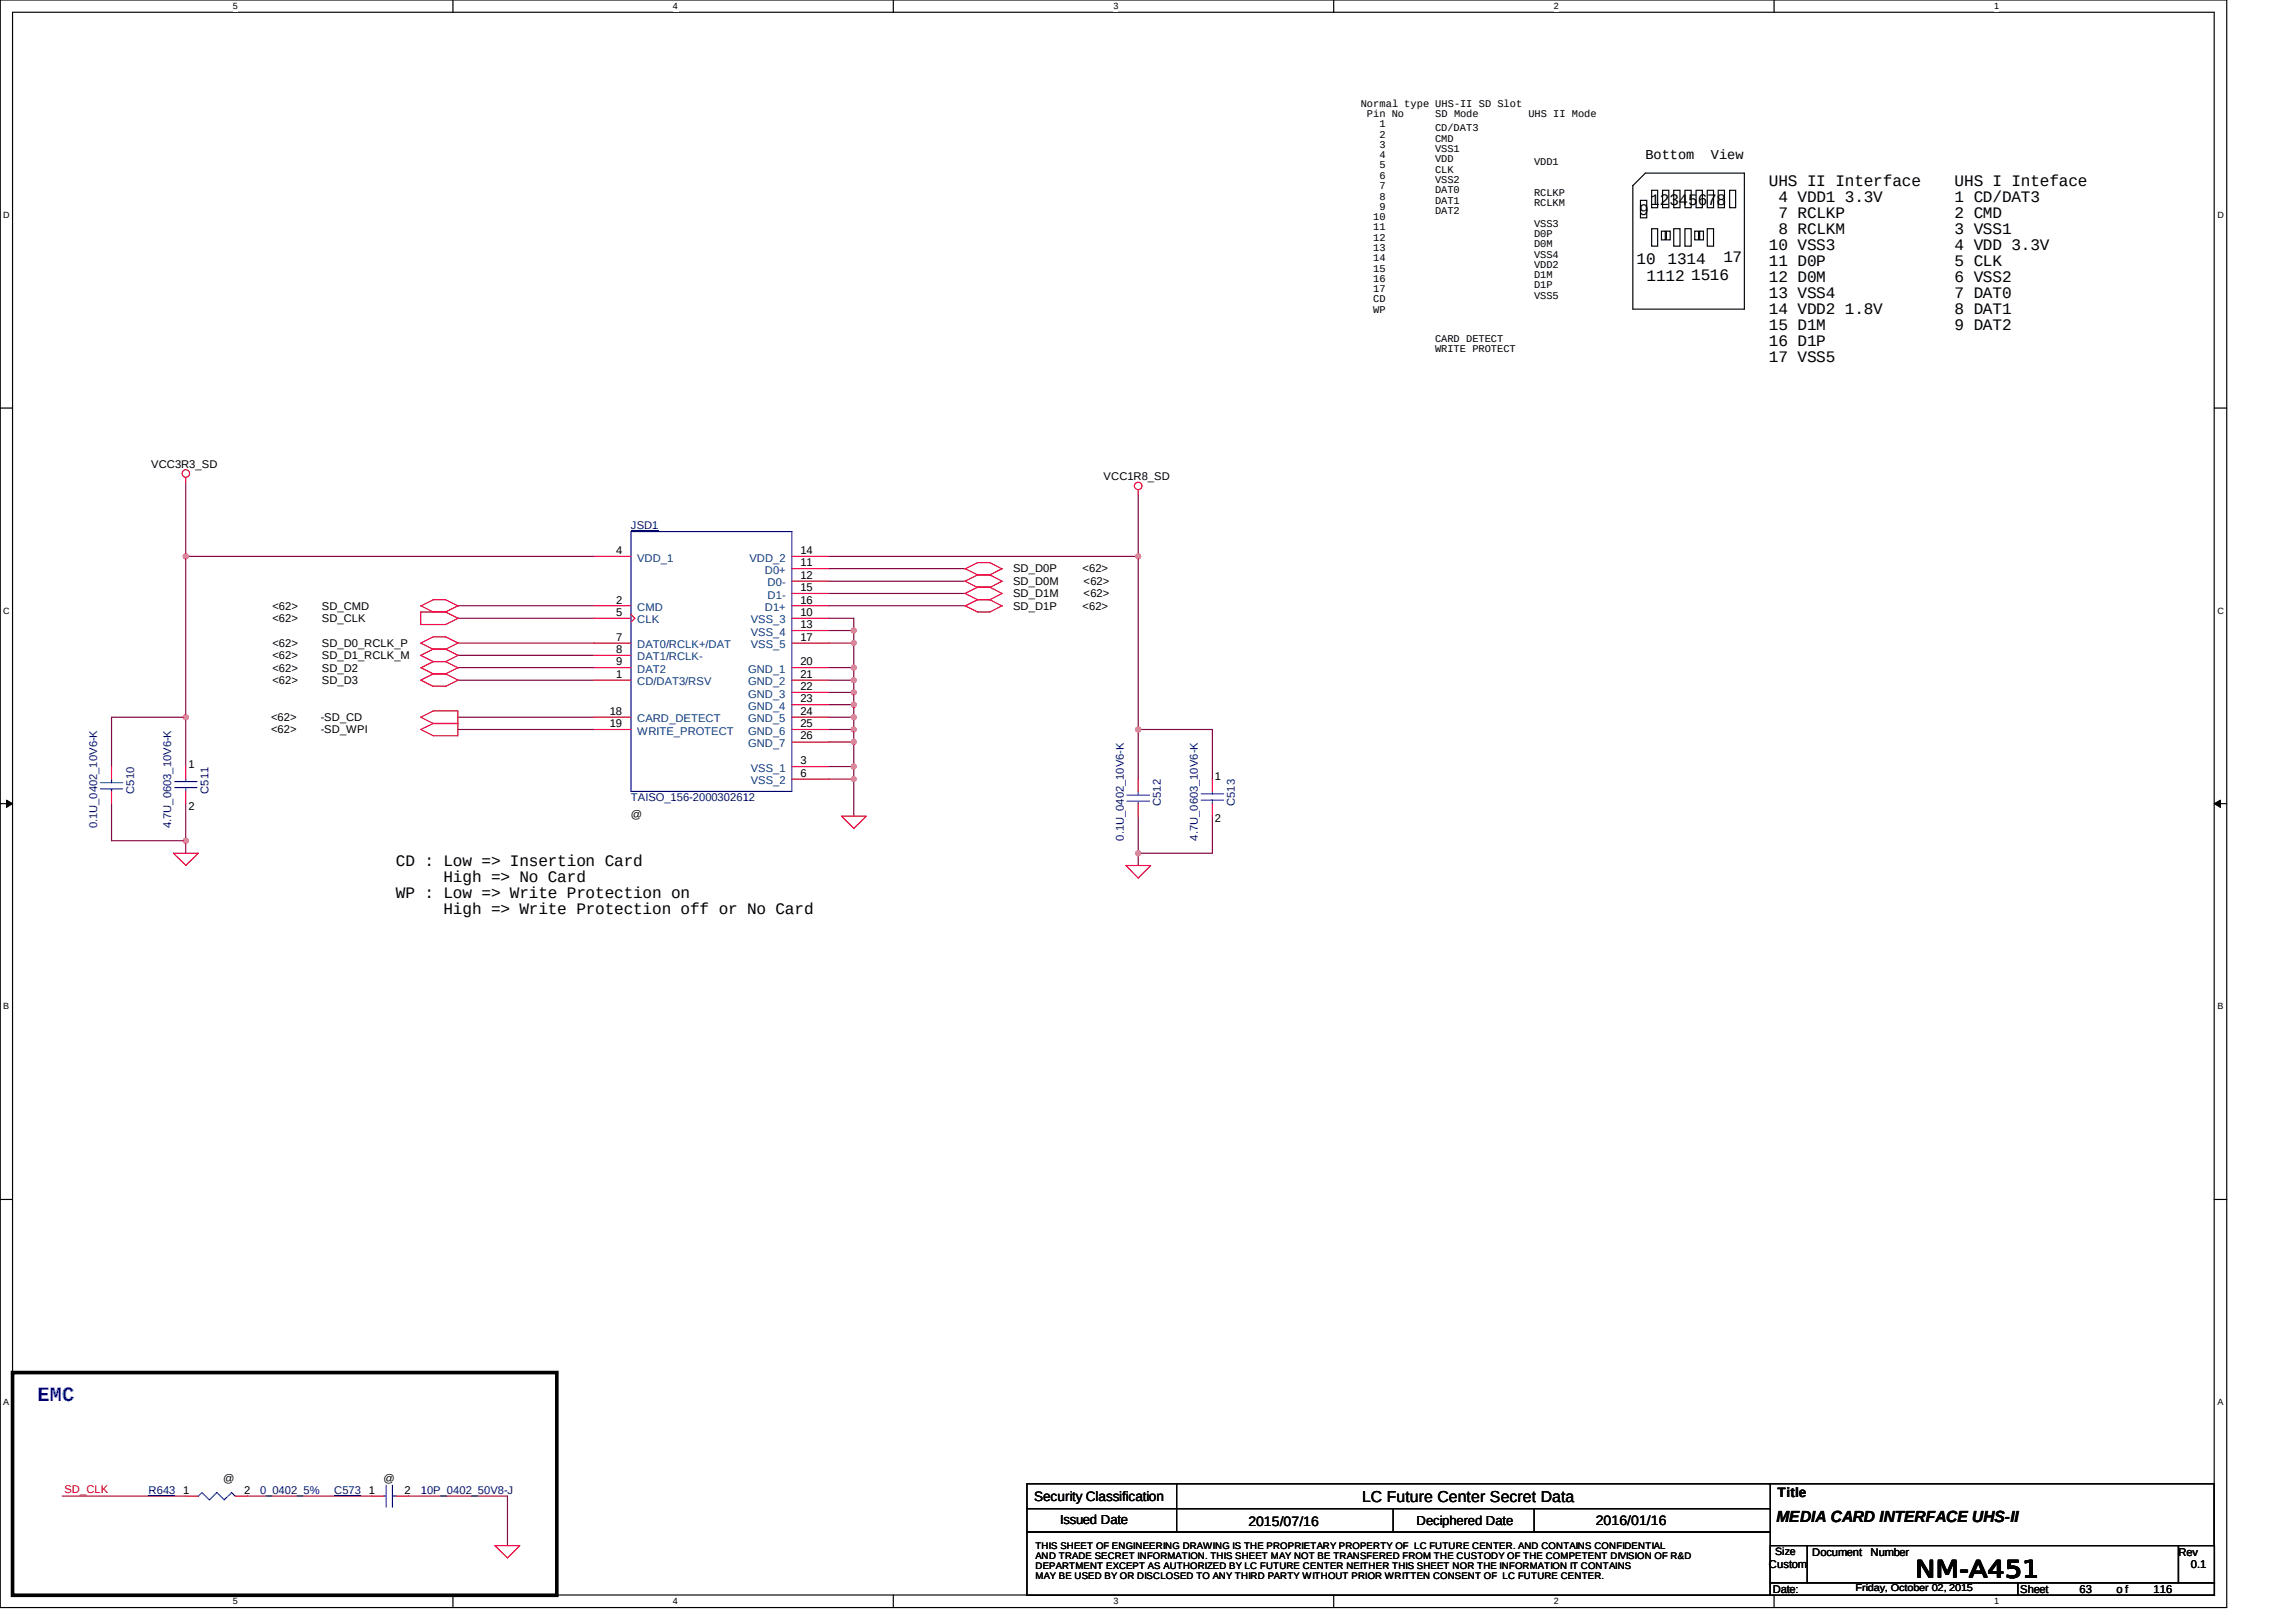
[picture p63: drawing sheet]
<svg xmlns="http://www.w3.org/2000/svg" width="297mm" height="210mm" viewBox="0 0 297 210" stroke-linecap="round" stroke-linejoin="round" font-family="sans-serif">
<defs><g id="words">
<text font-size="3" x="247.8" y="204.1">NM-A451</text>
<text font-size="2.6" fill="#00f" x="4.8" y="181.3">EMC</text>
<g font-size="2.1">
<text x="212.1" y="27.9">9</text>
<text x="213.5" y="26.6">12345678</text>
<text x="228.8" y="24">UHS II Interface</text>
<text x="230.1" y="26.1">4 VDD1 3.3V</text>
<text x="230.1" y="28.2">7 RCLKP</text>
<text x="252.9" y="24">UHS I Inteface</text>
<text x="252.9" y="26.1">1 CD/DAT3</text>
<text x="252.9" y="28.2">2 CMD</text>
<text x="211.7" y="34.1">10</text>
<text x="215.7" y="34.1">1314</text>
<text x="223" y="33.9">17</text>
<text x="228.8" y="32.3">10 VSS3</text>
<text x="228.8" y="34.4">11 D0P</text>
<text x="230.1" y="30.2">8 RCLKM</text>
<text x="252.9" y="30.2">3 VSS1</text>
<text x="252.9" y="32.3">4 VDD 3.3V</text>
<text x="252.9" y="34.4">5 CLK</text>
<text x="213" y="36.3">1112</text>
<text x="218.8" y="36.2">1516</text>
<text x="228.8" y="36.5">12 D0M</text>
<text x="228.8" y="38.6">13 VSS4</text>
<text x="228.8" y="40.6">14 VDD2 1.8V</text>
<text x="252.9" y="36.5">6 VSS2</text>
<text x="252.9" y="38.6">7 DAT0</text>
<text x="252.9" y="40.6">8 DAT1</text>
<text x="228.8" y="42.7">15 D1M</text>
<text x="228.8" y="44.8">16 D1P</text>
<text x="228.8" y="46.8">17 VSS5</text>
<text x="252.9" y="42.7">9 DAT2</text>
<text x="51.2" y="112">CD : Low =&gt; Insertion Card</text>
<text x="51.2" y="116.2">WP : Low =&gt; Write Protection on</text>
<text x="57.4" y="114.1">High =&gt; No Card</text>
<text x="57.4" y="118.3">High =&gt; Write Protection off or No Card</text>
<text x="229.8" y="196.9">MEDIA CARD INTERFACE UHS-II</text>
</g>
<text font-size="2" x="176.2" y="194.3">LC Future Center Secret Data</text>
<g font-size="1.8">
<text x="212.9" y="20.6">Bottom</text>
<text x="221.3" y="20.6">View</text>
<text x="133.8" y="194.2">Security Classification</text>
<text x="161.5" y="197.5">2015/07/16</text>
<text x="206.4" y="197.3">2016/01/16</text>
<text x="230" y="193.8">Title</text>
</g>
<g font-size="1.7">
<text x="137.2" y="197.2">Issued Date</text>
<text x="183.3" y="197.4">Deciphered Date</text>
</g>
<g font-size="1.4">
<text x="19.5" y="60.5">VCC3R3_SD</text>
<text x="142.8" y="62.1">VCC1R8_SD</text>
<text x="79.7" y="71.7">4</text>
<text x="103.6" y="71.7">14</text>
<text x="103.6" y="73.3">11</text>
<text x="103.6" y="74.9">12</text>
<text x="103.6" y="76.5">15</text>
<text x="131.1" y="74.1">SD_D0P</text>
<text x="131.1" y="75.7">SD_D0M</text>
<text x="131.1" y="77.3">SD_D1M</text>
<text x="140.1" y="74.1">&lt;62&gt;</text>
<text x="140.2" y="75.7">&lt;62&gt;</text>
<text x="140.2" y="77.3">&lt;62&gt;</text>
<text x="35.2" y="78.9">&lt;62&gt;</text>
<text x="35.2" y="80.5">&lt;62&gt;</text>
<text x="35.2" y="83.7">&lt;62&gt;</text>
<text x="41.6" y="78.9">SD_CMD</text>
<text x="41.6" y="80.5">SD_CLK</text>
<text x="41.6" y="83.7">SD_D0_RCLK_P</text>
<text x="79.7" y="78.1">2</text>
<text x="79.7" y="79.7">5</text>
<text x="79.7" y="82.9">7</text>
<text x="103.6" y="78.1">16</text>
<text x="103.6" y="79.7">10</text>
<text x="103.6" y="81.3">13</text>
<text x="103.6" y="82.9">17</text>
<text x="131.1" y="78.9">SD_D1P</text>
<text x="140.1" y="78.9">&lt;62&gt;</text>
<text x="35.2" y="85.3">&lt;62&gt;</text>
<text x="35.2" y="88.5">&lt;62&gt;</text>
<text x="35.2" y="86.9">&lt;62&gt;</text>
<text x="41.6" y="85.3">SD_D1_RCLK_M</text>
<text x="41.6" y="88.5">SD_D3</text>
<text x="41.6" y="86.9">SD_D2</text>
<text x="79.7" y="84.5">8</text>
<text x="79.7" y="86.1">9</text>
<text x="79.7" y="87.7">1</text>
<text x="103.6" y="86.1">20</text>
<text x="103.6" y="87.7">21</text>
<text x="103.6" y="89.3">22</text>
<text x="35.1" y="94.9">&lt;62&gt;</text>
<text x="35.1" y="93.3">&lt;62&gt;</text>
<text x="41.5" y="94.9">-SD_WPI</text>
<text x="41.5" y="93.3">-SD_CD</text>
<text x="78.9" y="92.5">18</text>
<text x="78.9" y="94.1">19</text>
<text x="103.6" y="90.9">23</text>
<text x="103.6" y="92.5">24</text>
<text x="103.6" y="94.1">25</text>
<text x="103.6" y="95.7">26</text>
<text x="24.4" y="99.4">1</text>
<text x="103.6" y="98.9">3</text>
<text x="103.6" y="100.5">6</text>
<text x="157.2" y="101">1</text>
<text x="24.4" y="104.8">2</text>
<text x="81.6" y="105.8">@</text>
<text x="157.2" y="106.4">2</text>
<text x="28.9" y="191.7">@</text>
<text x="49.6" y="191.7">@</text>
<text x="23.7" y="193.3">1</text>
<text x="31.6" y="193.3">2</text>
<text x="47.7" y="193.3">1</text>
<text x="52.4" y="193.3">2</text>
<text x="228.8" y="202.9">Custom</text>
<text x="229.7" y="201.3">Size</text>
<text x="234.5" y="201.3">Document</text>
<text x="242" y="201.3">Number</text>
<text x="281.8" y="201.3">Rev</text>
<text x="283.4" y="202.9">0.1</text>
<text x="229.3" y="206.1">Date:</text>
<text x="261.3" y="206.1">Sheet</text>
<text x="269" y="206.1">63</text>
<text x="273.8" y="206.1">o f</text>
<text x="278.6" y="206.1">116</text>
</g>
<g font-size="1.4" fill="#000080">
<text x="81.6" y="68.5">JSD1</text>
<text x="12.6" y="107.2" transform="rotate(-90 12.6 107.2)">0.1U_0402_10V6-K</text>
<text x="17.4" y="102.7" transform="rotate(-90 17.4 102.7)">C510</text>
<text x="22.2" y="107.2" transform="rotate(-90 22.2 107.2)">4.7U_0603_10V6-K</text>
<text x="27" y="102.7" transform="rotate(-90 27 102.7)">C511</text>
<text x="81.6" y="103.7">TAISO_156-2000302612</text>
<text x="150.2" y="104.3" transform="rotate(-90 150.2 104.3)">C512</text>
<text x="159.8" y="104.3" transform="rotate(-90 159.8 104.3)">C513</text>
<text x="145.4" y="108.8" transform="rotate(-90 145.4 108.8)">0.1U_0402_10V6-K</text>
<text x="155" y="108.8" transform="rotate(-90 155 108.8)">4.7U_0603_10V6-K</text>
<text x="19.2" y="193.3">R643</text>
<text x="33.7" y="193.3">0_0402_5%</text>
<text x="43.3" y="193.3">C573</text>
<text x="54.4" y="193.3">10P_0402_50V8-J</text>
</g>
<g font-size="1.4" fill="#004080">
<text x="82.4" y="72.7">VDD_1</text>
<text x="97" y="72.7">VDD_2</text>
<text x="99" y="74.3">D0+</text>
<text x="99.3" y="75.8">D0-</text>
<text x="99.3" y="77.5">D1-</text>
<text x="82.4" y="79.1">CMD</text>
<text x="82.4" y="80.6">CLK</text>
<text x="82.4" y="83.9">DAT0/RCLK+/DAT</text>
<text x="97.1" y="80.6">VSS_3</text>
<text x="97.1" y="82.3">VSS_4</text>
<text x="97.1" y="83.9">VSS_5</text>
<text x="99" y="79.1">D1+</text>
<text x="82.4" y="85.4">DAT1/RCLK-</text>
<text x="82.4" y="87.1">DAT2</text>
<text x="82.4" y="88.7">CD/DAT3/RSV</text>
<text x="96.8" y="87.1">GND_1</text>
<text x="96.8" y="88.7">GND_2</text>
<text x="82.4" y="93.5">CARD_DETECT</text>
<text x="82.4" y="95.1">WRITE_PROTECT</text>
<text x="96.8" y="90.3">GND_3</text>
<text x="96.8" y="91.9">GND_4</text>
<text x="96.8" y="93.5">GND_5</text>
<text x="96.8" y="95.1">GND_6</text>
<text x="96.8" y="96.7">GND_7</text>
<text x="97.1" y="99.9">VSS_1</text>
<text x="97.1" y="101.5">VSS_2</text>
</g>
<text font-size="1.4" fill="#f00" x="8.4" y="193.3">SD_CLK</text>
<g font-size="1.3">
<text x="176.1" y="13.8">Normal type UHS-II SD Slot</text>
<text x="176.8" y="15.1">Pin No</text>
<text x="178.5" y="16.5">1</text>
<text x="178.5" y="17.8">2</text>
<text x="185.7" y="17">CD/DAT3</text>
<text x="185.7" y="15.1">SD Mode</text>
<text x="197.7" y="15.1">UHS II Mode</text>
<text x="178.5" y="19.2">3</text>
<text x="178.5" y="20.5">4</text>
<text x="178.5" y="21.8">5</text>
<text x="178.5" y="23.1">6</text>
<text x="185.7" y="18.3">CMD</text>
<text x="185.7" y="19.7">VSS1</text>
<text x="185.7" y="21">VDD</text>
<text x="185.7" y="22.3">CLK</text>
<text x="185.7" y="23.7">VSS2</text>
<text x="198.5" y="21.3">VDD1</text>
<text x="177.7" y="28.5">10</text>
<text x="177.7" y="29.8">11</text>
<text x="178.5" y="24.5">7</text>
<text x="178.5" y="25.8">8</text>
<text x="178.5" y="27.1">9</text>
<text x="185.7" y="25">DAT0</text>
<text x="185.7" y="26.4">DAT1</text>
<text x="185.7" y="27.7">DAT2</text>
<text x="198.5" y="25.3">RCLKP</text>
<text x="198.5" y="26.6">RCLKM</text>
<text x="198.5" y="29.3">VSS3</text>
<text x="177.7" y="31.2">12</text>
<text x="177.7" y="32.5">13</text>
<text x="177.7" y="33.8">14</text>
<text x="177.7" y="35.1">15</text>
<text x="198.5" y="30.7">D0P</text>
<text x="198.5" y="32">D0M</text>
<text x="198.5" y="33.3">VSS4</text>
<text x="198.5" y="34.6">VDD2</text>
<text x="198.5" y="36">D1M</text>
<text x="177.7" y="36.5">16</text>
<text x="177.7" y="37.8">17</text>
<text x="177.7" y="39.1">CD</text>
<text x="177.7" y="40.5">WP</text>
<text x="198.5" y="37.3">D1P</text>
<text x="198.5" y="38.7">VSS5</text>
<text x="185.7" y="44.2">CARD DETECT</text>
<text x="185.7" y="45.5">WRITE PROTECT</text>
<text x="240.1" y="206">Friday, October 02, 2015</text>
</g>
<g font-size="1.2">
<text x="30.1" y="1.2">5</text>
<text x="87.1" y="1.2">4</text>
<text x="144" y="1.2">3</text>
<text x="201" y="1.2">2</text>
<text x="258" y="1.2">1</text>
<text x=".4" y="28.2">D</text>
<text x="286.9" y="28.2">D</text>
<text x=".4" y="79.4">C</text>
<text x="286.9" y="79.4">C</text>
<text x=".4" y="130.6">B</text>
<text x="286.9" y="130.6">B</text>
<text x=".4" y="181.8">A</text>
<text x="286.9" y="181.8">A</text>
<text x="134" y="200.5">THIS SHEET OF ENGINEERING DRAWING IS THE PROPRIETARY PROPERTY OF LC FUTURE CENTER. AND CONTAINS CONFIDENTIAL</text>
<text x="134" y="201.8">AND TRADE SECRET INFORMATION. THIS SHEET MAY NOT BE TRANSFERED FROM THE CUSTODY OF THE COMPETENT DIVISION OF R&amp;D</text>
<text x="134" y="203.1">DEPARTMENT EXCEPT AS AUTHORIZED BY LC FUTURE CENTER NEITHER THIS SHEET NOR THE INFORMATION IT CONTAINS</text>
<text x="30.1" y="207.6">5</text>
<text x="87.1" y="207.6">4</text>
<text x="134" y="204.4">MAY BE USED BY OR DISCLOSED TO ANY THIRD PARTY WITHOUT PRIOR WRITTEN CONSENT OF LC FUTURE CENTER.</text>
<text x="144" y="207.6">3</text>
<text x="201" y="207.6">2</text>
<text x="258" y="207.6">1</text>
</g>
</g></defs>
<path d="M0 0h288.1v208h-288.1zM1.6 1.6h284.9v204.8h-284.9z" fill="none" stroke="#000" stroke-width=".15"/>
<g fill="#fff">
<path d="M30.1 .1h.7v1.3h-.7z" fill-rule="evenodd"/>
<path d="M30.1 206.6h.7v1.3h-.7z" fill-rule="evenodd"/>
</g>
<path d="M58.6 0v1.6M58.6 206.4v1.6" fill="none" stroke="#000" stroke-width=".15"/>
<g fill="#fff">
<path d="M87.1 .1h.6v1.3h-.6z" fill-rule="evenodd"/>
<path d="M87.1 206.6h.6v1.3h-.6z" fill-rule="evenodd"/>
</g>
<path d="M115.6 0v1.6M115.6 206.4v1.6" fill="none" stroke="#000" stroke-width=".15"/>
<g fill="#fff">
<path d="M144 .1h.7v1.3h-.7z" fill-rule="evenodd"/>
<path d="M144 206.6h.7v1.3h-.7z" fill-rule="evenodd"/>
</g>
<path d="M172.5 0v1.6M172.5 206.4v1.6" fill="none" stroke="#000" stroke-width=".15"/>
<g fill="#fff">
<path d="M201 .1h.6v1.3h-.6z" fill-rule="evenodd"/>
<path d="M201 206.6h.6v1.3h-.6z" fill-rule="evenodd"/>
</g>
<path d="M229.5 0v1.6M229.5 206.4v1.6" fill="none" stroke="#000" stroke-width=".15"/>
<g fill="#fff">
<path d="M258 .1h.6v1.3h-.6z" fill-rule="evenodd"/>
<path d="M258 206.6h.6v1.3h-.6z" fill-rule="evenodd"/>
<path d="M.4 27.2h.9v1.3h-.9z" fill-rule="evenodd"/>
<path d="M286.9 27.2h.8v1.3h-.8z" fill-rule="evenodd"/>
<path d="M.4 78.4h.9v1.3h-.9z" fill-rule="evenodd"/>
<path d="M286.9 78.4h.8v1.3h-.8z" fill-rule="evenodd"/>
</g>
<path d="M0 52.8h1.6M286.5 52.8h1.6" fill="none" stroke="#000" stroke-width=".15"/>
<g fill="#fff">
<path d="M.4 129.6h.8v1.3h-.8z" fill-rule="evenodd"/>
<path d="M286.9 129.6h.8v1.3h-.8z" fill-rule="evenodd"/>
</g>
<path d="M0 104h1.6M286.5 104h1.6" fill="none" stroke="#000" stroke-width=".15"/>
<path d="M.8 103.5l.8 .5-.8 .5zM286.5 104l.8-.5v1z" fill="#000"/>
<path d="M.8 103.5l.8 .5-.8 .5zM286.5 104l.8-.5v1z" fill="none" stroke="#000" stroke-width=".13"/>
<g fill="#fff">
<path d="M.4 180.8h.8v1.3h-.8z" fill-rule="evenodd"/>
<path d="M286.9 180.8h.8v1.3h-.8z" fill-rule="evenodd"/>
</g>
<g fill="none" stroke="#000" stroke-width=".15">
<path d="M211.2 24v16h14.5v-17.6h-12.8l-1.7 1.6M212.2 25.9h.8v2.3h-.8zM213.7 24.6h.8v2.3h-.8zM213.7 29.6h.8v2.3h-.8zM214.9 29.9h.5v1.1h-.5zM215.1 24.6h.8v2.3h-.8zM215.6 29.9h.5v1.1h-.5zM216.5 24.6h.8v2.3h-.8zM216.5 29.6h.8v2.3h-.8zM218 29.6h.8v2.3h-.8zM218 24.6h.8v2.3h-.8zM219.3 29.9h.4v1.1h-.4z"/>
<path d="M219.4 24.6h.8v2.3h-.8zM219.9 29.9h.5v1.1h-.5zM220.9 29.6h.8v2.3h-.8zM220.9 24.6h.8v2.3h-.8zM222.3 24.6h.8v2.3h-.8zM223.8 24.6h.7v2.3h-.7zM0 155.2h1.6M286.5 155.2h1.6"/>
</g>
<path d="M1.6 177.6h70.4v28.8h-70.4z" fill="none" stroke="#000" stroke-width=".47"/>
<g fill="none" stroke="#800040" stroke-width=".15">
<path d="M24 62.4v9.6h52.8M59.2 78.4h17.6M107.2 78.4h17.6M107.2 73.6h17.6M107.2 76.8h17.6M107.2 75.2h17.6M59.2 80h17.6M59.2 84.8h17.6M59.2 83.2h17.6M59.2 88h17.6M59.2 86.4h17.6M59.2 94.4h17.6"/>
<path d="M59.2 92.8h17.6"/>
</g>
<circle cx="24" cy="72" r=".33" fill="#f0f"/>
<circle cx="24" cy="72" r=".33" fill="none" stroke="#f0f" stroke-width=".15"/>
<path d="M24 72v20.8" fill="none" stroke="#800040" stroke-width=".15"/>
<circle cx="24" cy="92.8" r=".33" fill="#f0f"/>
<circle cx="24" cy="92.8" r=".33" fill="none" stroke="#f0f" stroke-width=".15"/>
<path d="M24 104v4.8" fill="none" stroke="#800040" stroke-width=".15"/>
<circle cx="24" cy="108.8" r=".33" fill="#f0f"/>
<circle cx="24" cy="108.8" r=".33" fill="none" stroke="#f0f" stroke-width=".15"/>
<path d="M14.4 99.2v-6.4h9.6v6.4M14.4 104v4.8h9.6v1.6M147.2 100.8v-6.4h9.6v6.4M147.2 105.6v6.4M156.8 105.6v4.8h-9.6" fill="none" stroke="#800040" stroke-width=".15"/>
<circle cx="147.3" cy="110.4" r=".32" fill="#f0f"/>
<circle cx="147.3" cy="110.4" r=".32" fill="none" stroke="#f0f" stroke-width=".15"/>
<path d="M147.2 64v8h-40" fill="none" stroke="#800040" stroke-width=".15"/>
<circle cx="147.2" cy="72" r=".32" fill="#f0f"/>
<circle cx="147.2" cy="72" r=".32" fill="none" stroke="#f0f" stroke-width=".15"/>
<path d="M147.2 72v22.4" fill="none" stroke="#800040" stroke-width=".15"/>
<circle cx="147.2" cy="94.4" r=".32" fill="#f0f"/>
<circle cx="147.2" cy="94.4" r=".32" fill="none" stroke="#f0f" stroke-width=".15"/>
<path d="M107.2 80h3.3v1.6h-3.3" fill="none" stroke="#800040" stroke-width=".15"/>
<circle cx="110.5" cy="81.6" r=".32" fill="#f0f"/>
<circle cx="110.5" cy="81.6" r=".32" fill="none" stroke="#f0f" stroke-width=".15"/>
<path d="M110.5 81.6v1.6h-3.3" fill="none" stroke="#800040" stroke-width=".15"/>
<circle cx="110.5" cy="83.2" r=".32" fill="#f0f"/>
<circle cx="110.5" cy="83.2" r=".32" fill="none" stroke="#f0f" stroke-width=".15"/>
<path d="M110.5 83.2v3.2h-3.3" fill="none" stroke="#800040" stroke-width=".15"/>
<circle cx="110.5" cy="86.4" r=".32" fill="#f0f"/>
<circle cx="110.5" cy="86.4" r=".32" fill="none" stroke="#f0f" stroke-width=".15"/>
<path d="M110.5 86.4v1.6h-3.3" fill="none" stroke="#800040" stroke-width=".15"/>
<circle cx="110.5" cy="88" r=".32" fill="#f0f"/>
<circle cx="110.5" cy="88" r=".32" fill="none" stroke="#f0f" stroke-width=".15"/>
<path d="M110.5 88v1.6h-3.3" fill="none" stroke="#800040" stroke-width=".15"/>
<circle cx="110.5" cy="89.6" r=".32" fill="#f0f"/>
<circle cx="110.5" cy="89.6" r=".32" fill="none" stroke="#f0f" stroke-width=".15"/>
<path d="M110.5 89.6v1.6h-3.3" fill="none" stroke="#800040" stroke-width=".15"/>
<circle cx="110.4" cy="91.2" r=".33" fill="#f0f"/>
<circle cx="110.4" cy="91.2" r=".33" fill="none" stroke="#f0f" stroke-width=".15"/>
<path d="M110.5 91.2v1.6h-3.3" fill="none" stroke="#800040" stroke-width=".15"/>
<circle cx="110.5" cy="92.8" r=".32" fill="#f0f"/>
<circle cx="110.5" cy="92.8" r=".32" fill="none" stroke="#f0f" stroke-width=".15"/>
<path d="M110.5 92.8v1.6h-3.3" fill="none" stroke="#800040" stroke-width=".15"/>
<circle cx="110.5" cy="94.4" r=".32" fill="#f0f"/>
<circle cx="110.5" cy="94.4" r=".32" fill="none" stroke="#f0f" stroke-width=".15"/>
<path d="M110.5 94.4v1.6h-3.3" fill="none" stroke="#800040" stroke-width=".15"/>
<circle cx="110.4" cy="96" r=".32" fill="#f0f"/>
<circle cx="110.4" cy="96" r=".32" fill="none" stroke="#f0f" stroke-width=".15"/>
<path d="M110.5 96v3.2h-3.3" fill="none" stroke="#800040" stroke-width=".15"/>
<circle cx="110.5" cy="99.2" r=".32" fill="#f0f"/>
<circle cx="110.5" cy="99.2" r=".32" fill="none" stroke="#f0f" stroke-width=".15"/>
<path d="M110.5 99.2v6.4M107.2 100.8h3.3" fill="none" stroke="#800040" stroke-width=".15"/>
<circle cx="110.5" cy="100.8" r=".32" fill="#f0f"/>
<circle cx="110.5" cy="100.8" r=".32" fill="none" stroke="#f0f" stroke-width=".15"/>
<path d="M8 193.6h16M32 193.6h16M52.8 193.6h12.9v6.4" fill="none" stroke="#800040" stroke-width=".15"/>
<g fill="none" stroke="#f00" stroke-width=".15">
<path d="M24 61.8v.6M54.4 78.4l1.7-.8h1.5l1.7 .8M54.4 78.4l1.7 .8M54.4 79.2h3.2l1.7 .8-1.7 .8h-3.2zM59.3 78.4l-1.7 .8M76.8 72h4.8M76.8 78.4h4.8M81.6 79.5l.5 .5-.5 .5M102.4 72h4.8M102.4 78.4h4.8M102.4 73.6h4.8M102.4 75.2h4.8"/>
<path d="M102.4 76.8h4.8M124.8 73.6l1.7 .8-1.7 .8 1.7 .8M124.8 78.4l1.7 .8M126.4 77.6h1.7M126.4 72.8h1.7l1.5 .8M126.4 74.4h1.7M126.4 76h1.7l1.5 .8-1.5 .8M126.5 72.8l-1.7 .8M126.5 76l-1.7 .8 1.7 .8-1.7 .8M128.1 74.4l1.5 .8-1.5 .8M128.1 77.6l1.5 .8M129.6 78.4l-1.5 .8h-1.7"/>
<path d="M129.6 73.6l-1.5 .8M147.2 63.4v.6M14.4 99.2v1.6M24 99.2v1.6M54.4 86.4l1.7 .8M54.4 92.8l1.7-.8h3.1v3.2h-3.1l-1.7-.8 1.7-.8zM56.1 84l-1.7-.8 1.7-.8h1.5l1.7 .8-1.7 .8M56.1 85.6l-1.7-.8 1.7-.8h1.5l1.7 .8-1.7 .8M56.1 85.6h1.5M56.1 87.2h1.5M56.1 87.2l-1.7 .8 1.7 .8M56.1 88.8h1.5"/>
<path d="M56.1 85.6l-1.7 .8M56.1 93.6h3.1M57.6 87.2l1.7 .8-1.7 .8M57.6 85.6l1.7 .8M59.3 86.4l-1.7 .8M76.8 80h4.8M76.8 83.2h4.8M76.8 84.8h4.8M76.8 86.4h4.8M76.8 88h4.8M76.8 92.8h4.8M76.8 94.4h4.8"/>
<path d="M102.4 80h4.8M102.4 83.2h4.8M102.4 86.4h4.8M102.4 88h4.8M102.4 92.8h4.8M102.4 94.4h4.8M102.4 81.6h4.8M102.4 89.6h4.8M102.4 91.2h4.8M102.4 99.2h4.8M102.4 96h4.8M14.4 102.4v1.6"/>
<path d="M24 112l1.6-1.6h-3.2l1.7 1.6M24 102.4v1.6M102.4 100.8h4.8M112 105.6h-3.1l1.6 1.6 1.6-1.6M147.2 100.8v1.6M147.2 104v1.6M148.8 112h-3.1l1.5 1.6 1.7-1.6M156.8 100.8v1.6M156.8 104v1.6M24 193.6h1.6M30.4 193.6h1.6M48 193.6h1.6"/>
<path d="M51.2 193.6h1.6M64 200h3.2l-1.5 1.6z"/>
<circle cx="24" cy="61.3" r=".49"/>
<circle cx="147.3" cy="62.9" r=".48"/>
</g>
<path d="M132.9 192h96.1v3.2h-96.1zM132.9 195.2h96.1v3.1h-96.1zM132.9 198.3h96.1v8.1h-96.1zM152.2 192v6.3M180.2 195.2v3.1M198.5 195.2v3.1M228.8 192h57.7v8M229 200h4.8v4.8h-4.8zM229 204.8h32.1v1.6h-32.1zM233.8 200h48v4.8h-48zM261 204.8h25.5v1.6h-25.5zM281.8 200h4.7v4.8h-4.7z" fill="none" stroke="#000" stroke-width=".15"/>
<g fill="none" stroke="#00f" stroke-width=".15">
<path d="M81.6 68.8h20.8v33.6h-20.8zM13 101.3h2.9M13 102.1h2.9M14.4 100.8v.5M14.4 102.1v.3M22.6 101.9h2.9M22.6 101.1h2.9M24 100.8v.3M24 101.9v.5M145.8 102.9h2.9M145.8 103.7h2.9M147.2 102.4v.5"/>
<path d="M147.2 103.7v.3M155.4 103.5h2.9M155.4 102.7h2.9M156.8 102.4v.3M156.8 103.5v.5M26.1 193.1l1 1 .9-1 1 1 1-1M26.1 193.1l-.5 .5M30 193.1l.4 .5M49.6 193.6h.4M50 192.2v2.9M50.8 193.6h.4M50.8 192.2v2.9"/>
</g>
<path d="M81.6 68.7h3.6M19.2 193.5h3.5M43.3 193.5h3.4" fill="none" stroke="#000080" stroke-width=".13"/>
<circle cx="24" cy="72" r=".33" fill="#f0f"/>
<circle cx="24" cy="72" r=".33" fill="none" stroke="#f0f" stroke-width=".15"/>
<circle cx="24" cy="92.8" r=".33" fill="#f0f"/>
<circle cx="24" cy="92.8" r=".33" fill="none" stroke="#f0f" stroke-width=".15"/>
<circle cx="24" cy="108.8" r=".33" fill="#f0f"/>
<circle cx="24" cy="108.8" r=".33" fill="none" stroke="#f0f" stroke-width=".15"/>
<circle cx="147.3" cy="110.4" r=".32" fill="#f0f"/>
<circle cx="147.3" cy="110.4" r=".32" fill="none" stroke="#f0f" stroke-width=".15"/>
<circle cx="147.2" cy="72" r=".32" fill="#f0f"/>
<circle cx="147.2" cy="72" r=".32" fill="none" stroke="#f0f" stroke-width=".15"/>
<circle cx="147.2" cy="94.4" r=".32" fill="#f0f"/>
<circle cx="147.2" cy="94.4" r=".32" fill="none" stroke="#f0f" stroke-width=".15"/>
<circle cx="110.5" cy="81.6" r=".32" fill="#f0f"/>
<circle cx="110.5" cy="81.6" r=".32" fill="none" stroke="#f0f" stroke-width=".15"/>
<circle cx="110.5" cy="83.2" r=".32" fill="#f0f"/>
<circle cx="110.5" cy="83.2" r=".32" fill="none" stroke="#f0f" stroke-width=".15"/>
<circle cx="110.5" cy="86.4" r=".32" fill="#f0f"/>
<circle cx="110.5" cy="86.4" r=".32" fill="none" stroke="#f0f" stroke-width=".15"/>
<circle cx="110.5" cy="88" r=".32" fill="#f0f"/>
<circle cx="110.5" cy="88" r=".32" fill="none" stroke="#f0f" stroke-width=".15"/>
<circle cx="110.5" cy="89.6" r=".32" fill="#f0f"/>
<circle cx="110.5" cy="89.6" r=".32" fill="none" stroke="#f0f" stroke-width=".15"/>
<circle cx="110.4" cy="91.2" r=".33" fill="#f0f"/>
<circle cx="110.4" cy="91.2" r=".33" fill="none" stroke="#f0f" stroke-width=".15"/>
<circle cx="110.5" cy="92.8" r=".32" fill="#f0f"/>
<circle cx="110.5" cy="92.8" r=".32" fill="none" stroke="#f0f" stroke-width=".15"/>
<circle cx="110.5" cy="94.4" r=".32" fill="#f0f"/>
<circle cx="110.5" cy="94.4" r=".32" fill="none" stroke="#f0f" stroke-width=".15"/>
<circle cx="110.4" cy="96" r=".32" fill="#f0f"/>
<circle cx="110.4" cy="96" r=".32" fill="none" stroke="#f0f" stroke-width=".15"/>
<circle cx="110.5" cy="99.2" r=".32" fill="#f0f"/>
<circle cx="110.5" cy="99.2" r=".32" fill="none" stroke="#f0f" stroke-width=".15"/>
<circle cx="110.5" cy="100.8" r=".32" fill="#f0f"/>
<circle cx="110.5" cy="100.8" r=".32" fill="none" stroke="#f0f" stroke-width=".15"/>
<use href="#words"/>
</svg>
